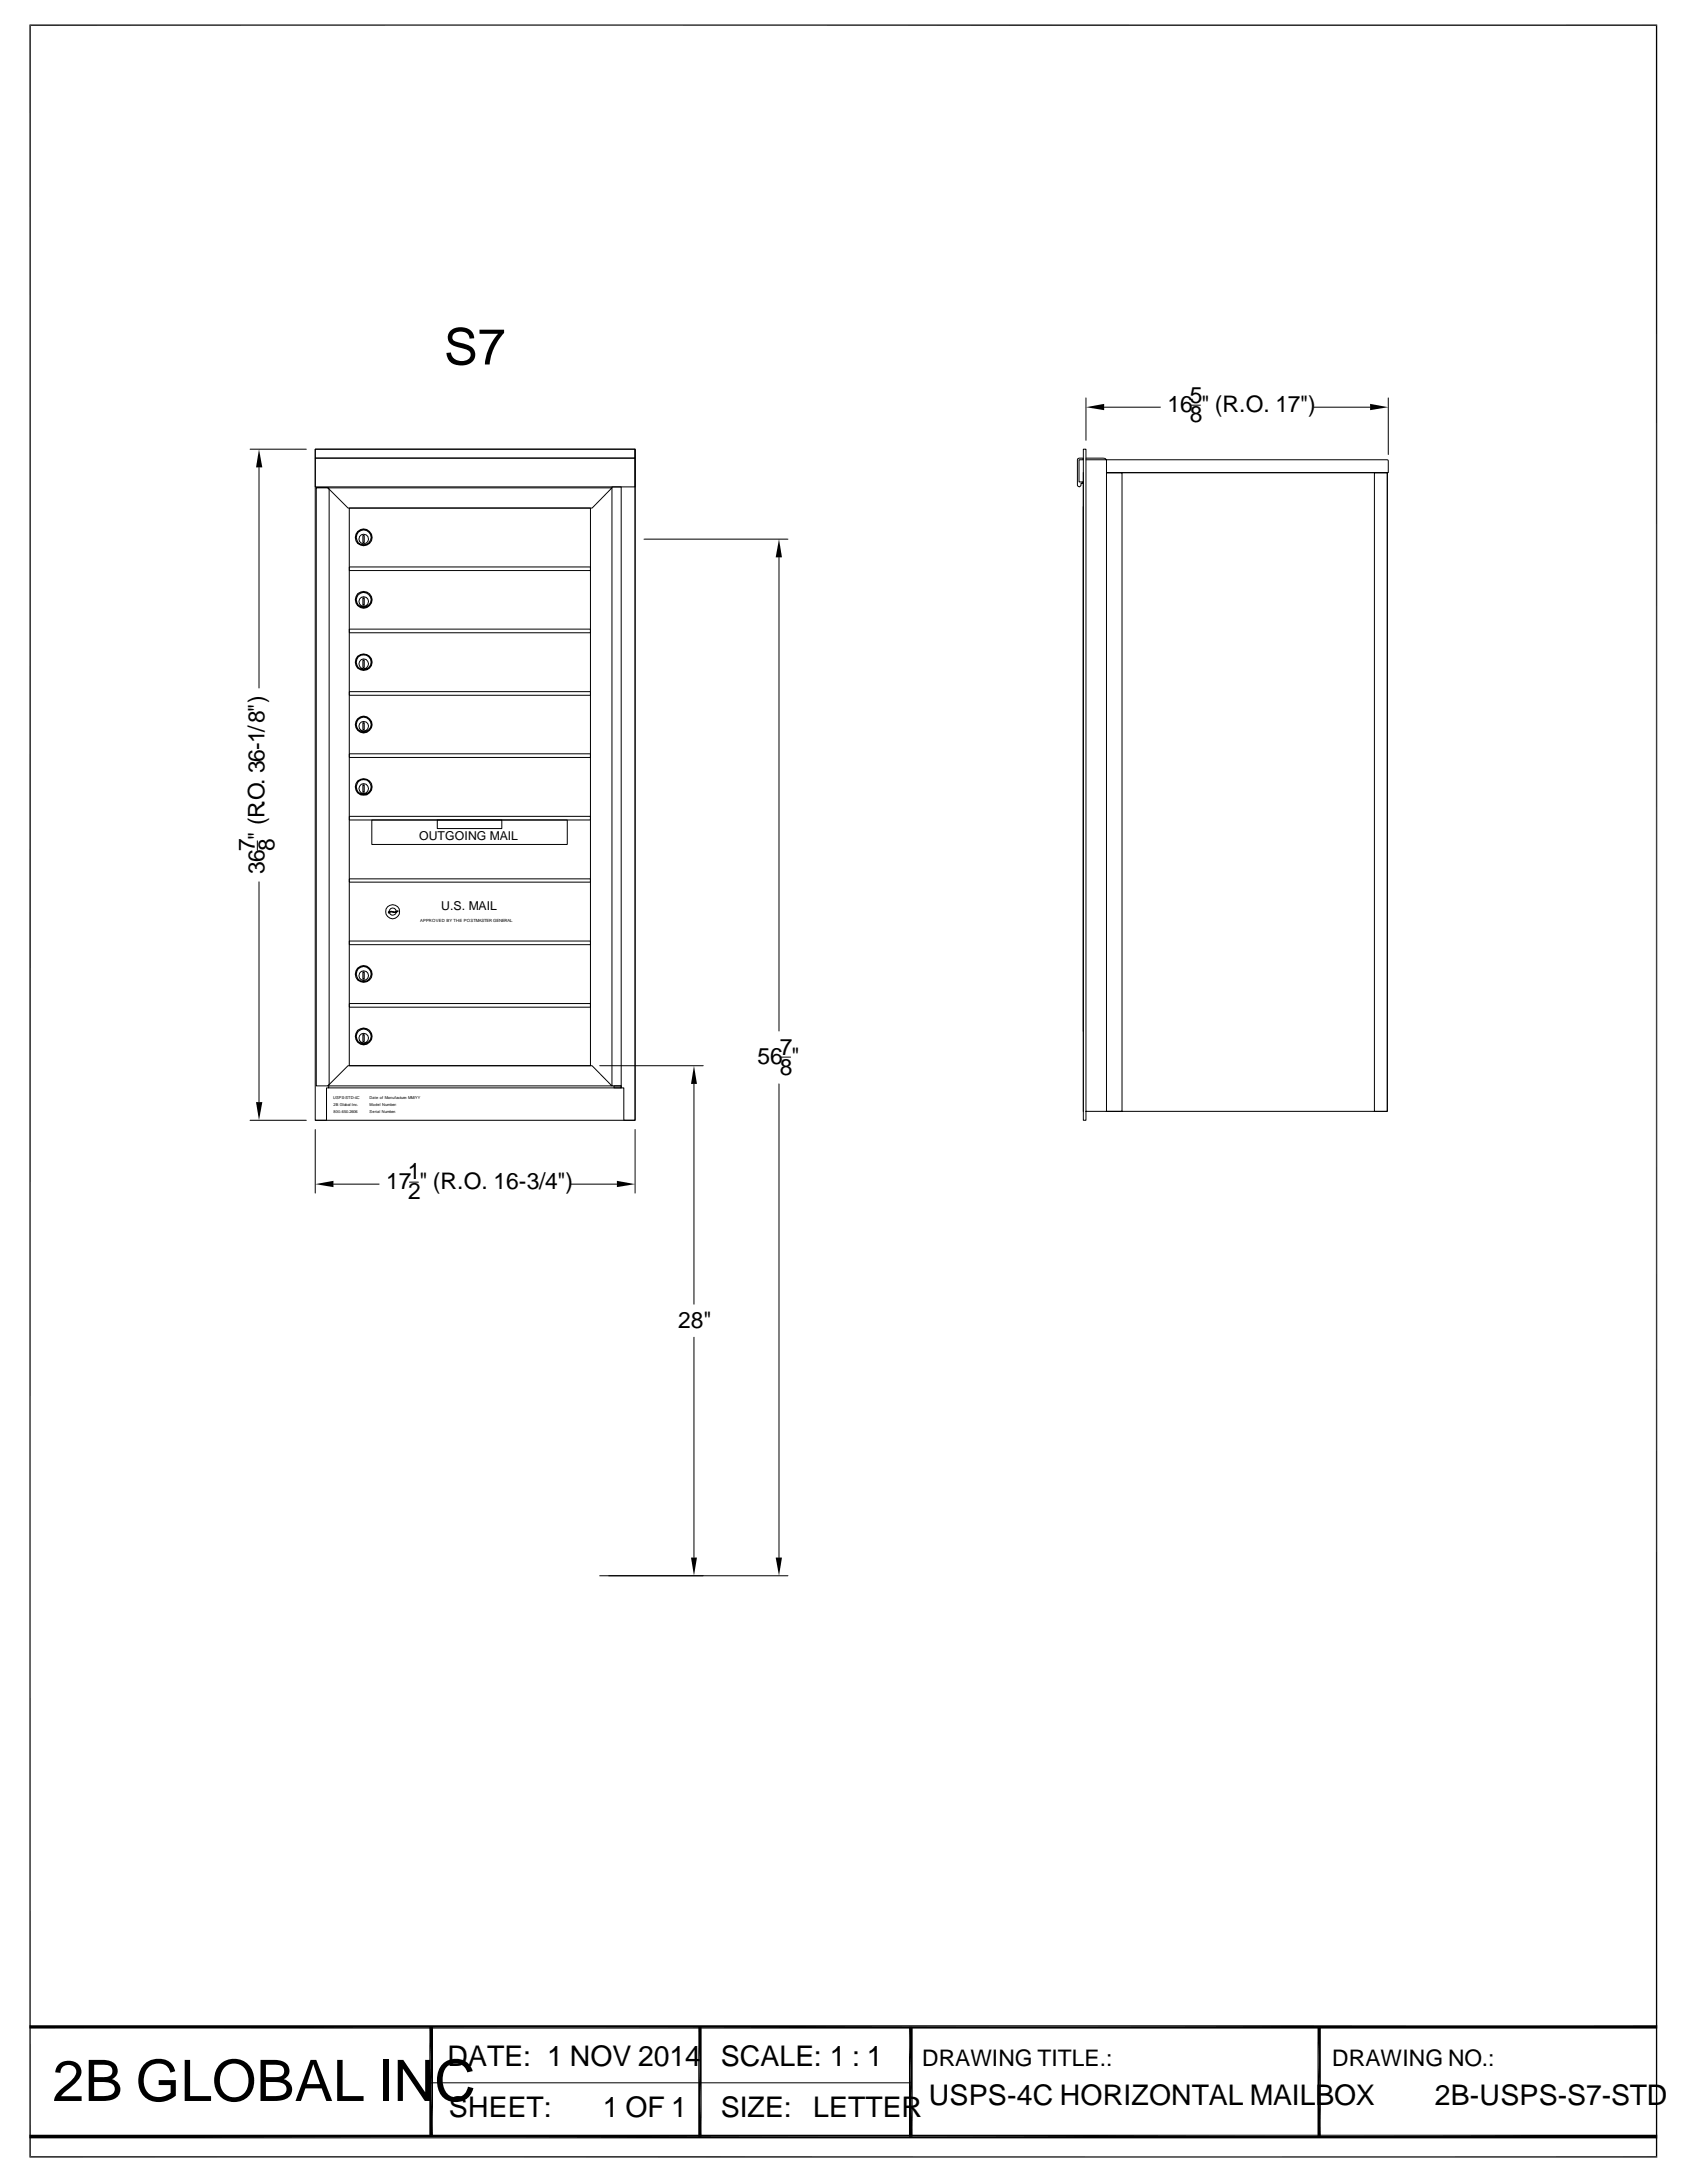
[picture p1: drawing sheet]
<svg xmlns="http://www.w3.org/2000/svg" width="216mm" height="279mm" viewBox="0 0 216 279" stroke-linecap="round" stroke-linejoin="round" font-family="sans-serif">
<defs><g id="words">
<text font-size="7.3" x="6.7" y="268.9">2B GLOBAL INC</text>
<text font-size="6.5" x="56.8" y="46.7">S7</text>
<g font-size="3.6">
<text x="57.3" y="264.4">DATE: 1 NOV 2014</text>
<text x="92.2" y="264.4">SCALE: 1 : 1</text>
<text x="118.9" y="269.4">USPS-4C HORIZONTAL MAILBOX</text>
<text x="183.6" y="269.4">2B-USPS-S7-STD</text>
<text x="57.4" y="271">SHEET:</text>
<text x="77.2" y="271">1 OF 1</text>
<text x="92.2" y="271">SIZE:</text>
<text x="104.1" y="270.9">LETTER</text>
</g>
<g font-size="2.9">
<text x="149.4" y="52.8">16 &quot; (R.O. 17&quot;)</text>
<text x="152.3" y="51.5">5</text>
<text x="152.3" y="54.1">8</text>
<text x="32.6" y="109" transform="rotate(-90 32.6 109)">7</text>
<text x="33.9" y="111.8" transform="rotate(-90 33.9 111.8)">36 &quot; (R.O. 36-1/8&quot;)</text>
<text x="35.1" y="109" transform="rotate(-90 35.1 109)">8</text>
<text x="96.9" y="136.2">56 &quot;</text>
<text x="99.8" y="135">7</text>
<text x="99.8" y="137.5">8</text>
<text x="49.4" y="152.2">17 &quot; (R.O. 16-3/4&quot;)</text>
<text x="52.2" y="151">1</text>
<text x="52.2" y="153.5">2</text>
<text x="86.8" y="170">28&quot;</text>
<text x="118" y="264.4">DRAWING TITLE.:</text>
<text x="170.5" y="264.4">DRAWING NO.:</text>
</g>
<g font-size="1.6">
<text x="53.6" y="107.5">OUTGOING MAIL</text>
<text x="56.5" y="116.4">U.S. MAIL</text>
</g>
<g font-size=".5">
<text x="53.8" y="118">APPROVED BY THE POSTMASTER GENERAL</text>
<text x="42.6" y="140.7">USPS-STD-4C</text>
<text x="42.7" y="141.6">2B Global Inc.</text>
<text x="42.7" y="142.5">800.650.2606</text>
<text x="47.3" y="140.7">Date of Manufacture: MM/YY</text>
<text x="47.3" y="141.6">Model Number:</text>
<text x="47.3" y="142.5">Serial Number:</text>
</g>
</g></defs>
<g fill="none" stroke="#000" stroke-width=".13">
<path d="M32 57.5h7.2M33.1 59.8v28.3M40.3 57.5h41v85.9h-41zM40.3 57.5h41v1.1h-41zM40.3 58.6h41v3.7h-41zM81.3 57.5v85.9h-1.5v-4.2h-.3M137.9 58.7l.2-.1h.5v.2h-.5v2.9h.5v.1h-.3v.3l-.2 .2-.2-.2zM138.6 57.5h.4v85.9h-.4zM139 50.9v5.4M139 58.6l2.4 .1 .2 .1v1.7h36.1v-1.5l-.2-.2h-38.5M141.3 52.1h7.2M152.4 51.9h1.2"/>
<path d="M168.2 52.1h7.1M177.7 50.9v7.3M40.5 62.4h1.5l.1 .2v76.2l-.1 .2h-1.5zM42 62.4h36.3l-2.5 2.6h-31.3zM44.7 72.6h30.9v.4h-30.9zM44.7 65h30.9v71.4h-30.9zM46.4 68.5h.2v.9h-.2zM46.4 76.5h.2v.9h-.2zM78.3 62.3h1.2v76.7h-1.2zM82.4 69h18.4M99.7 71.3v60.7M138.6 60.5v81.7"/>
<path d="M141.6 60.5h2v81.7h-2zM141.6 60.5h35.9v81.7h-38.5M175.9 60.5h1.6v81.7h-1.6zM44.7 80.5h30.9v.5h-30.9zM44.7 88.5h30.9v.5h-30.9zM44.7 96.5h30.9v.4h-30.9zM46.4 84.5h.2v.9h-.2zM46.4 92.5h.2v.9h-.2zM32.9 107.6v1.2M33.1 112.9v28.2M44.7 104.5h30.9v.4h-30.9zM44.7 112.5h30.9v.4h-30.9z"/>
<path d="M46.4 100.5h.2v.9h-.2zM47.6 104.9h25v3.2h-25zM49.7 116.8l.3-.2 .5 .1 .4-.1v.1l-.4 .1-.5-.1-.3 .1zM50.7 116.6a.45 .45 0 0 0-.7-.3l-.2 .4M50.7 116.7a.45 .45 0 0 1-.4 .4 .45 .45 0 0 1-.5-.3M56 104.9h8.2v1.1h-8.2zM42 139l2.5-2.6h31.3l2.5 2.6zM42.1 139v.2h-.3v4.2h-1.5M44.7 120.4h30.9v.5h-30.9zM44.7 128.4h30.9v.5h-30.9zM46.4 124.4h.2v.9h-.2zM46.4 132.4h.2v.9h-.2z"/>
<path d="M76.8 136.4h13.2M78.6 139h.9v.2h-.9zM79.5 139v.2h-37.4M88.8 138.7v28.2M99.7 138.7v60.7M99.9 135.3h1.3M32 143.4h7.2M40.3 144.6v8.1M42.7 151.6h5.8M52.4 151.3h1.1M73.1 151.6h5.8M81.3 144.6v8.1"/>
<path d="M88.8 171.2v28.2M100.8 201.7h-24M55.2 266.6h61.3"/>
<circle cx="46.5" cy="68.8" r="1.09"/>
<circle cx="46.5" cy="68.8" r=".96"/>
<circle cx="46.5" cy="69" r=".62"/>
<circle cx="46.5" cy="77" r=".62"/>
<circle cx="46.5" cy="76.8" r="1.08"/>
<circle cx="46.6" cy="76.8" r=".95"/>
<circle cx="46.5" cy="85" r=".63"/>
<circle cx="46.5" cy="84.8" r=".96"/>
<circle cx="46.5" cy="92.9" r=".62"/>
<circle cx="46.5" cy="84.8" r="1.08"/>
<circle cx="46.6" cy="92.7" r="1.07"/>
<circle cx="46.6" cy="92.7" r=".95"/>
<circle cx="46.5" cy="100.9" r=".63"/>
<circle cx="46.5" cy="100.7" r=".96"/>
<circle cx="46.6" cy="100.7" r="1.08"/>
<circle cx="50.2" cy="116.7" r=".89"/>
<circle cx="46.5" cy="124.7" r="1.09"/>
<circle cx="46.5" cy="124.7" r=".96"/>
<circle cx="46.5" cy="124.9" r=".62"/>
<circle cx="46.5" cy="132.9" r=".62"/>
<circle cx="46.6" cy="132.7" r="1.08"/>
<circle cx="46.6" cy="132.7" r=".95"/>
</g>
<g fill="#000">
<path d="M33.1 57.5l.5 2.3h-.8zM139 52.1l2.3-.4v.8zM175.3 51.7l2.4 .4-2.4 .4zM99.7 69l.4 2.3h-.8zM88.8 136.4l.4 2.3h-.8zM32.8 141.1h.8l-.5 2.3zM40.3 151.6l2.4-.5v.8zM79 151.1l2.3 .5-2.3 .3zM88.4 199.4h.8l-.4 2.3zM99.3 199.4h.8l-.4 2.3zM54.9 259.4l.5 14.1h-.5zM54.9 259.4h.5v14.1z"/>
<path d="M116.3 259.4l.5 14.1h-.5zM116.3 259.4h.5v14.1zM3.8 273.7l208.3-.5v.5zM3.8 273.2h208.3l-208.3 .5z"/>
</g>
<path d="M3.8 3.2h208.3M3.9 3.1v273M212 3.1v273M3.8 276.1h208.3" fill="none" stroke="#000" stroke-width=".17"/>
<path d="M3.8 259.4h208.3M89.6 259.4v14.1M168.8 259.4v14.1" fill="none" stroke="#000" stroke-width=".42"/>
<use href="#words"/>
</svg>
